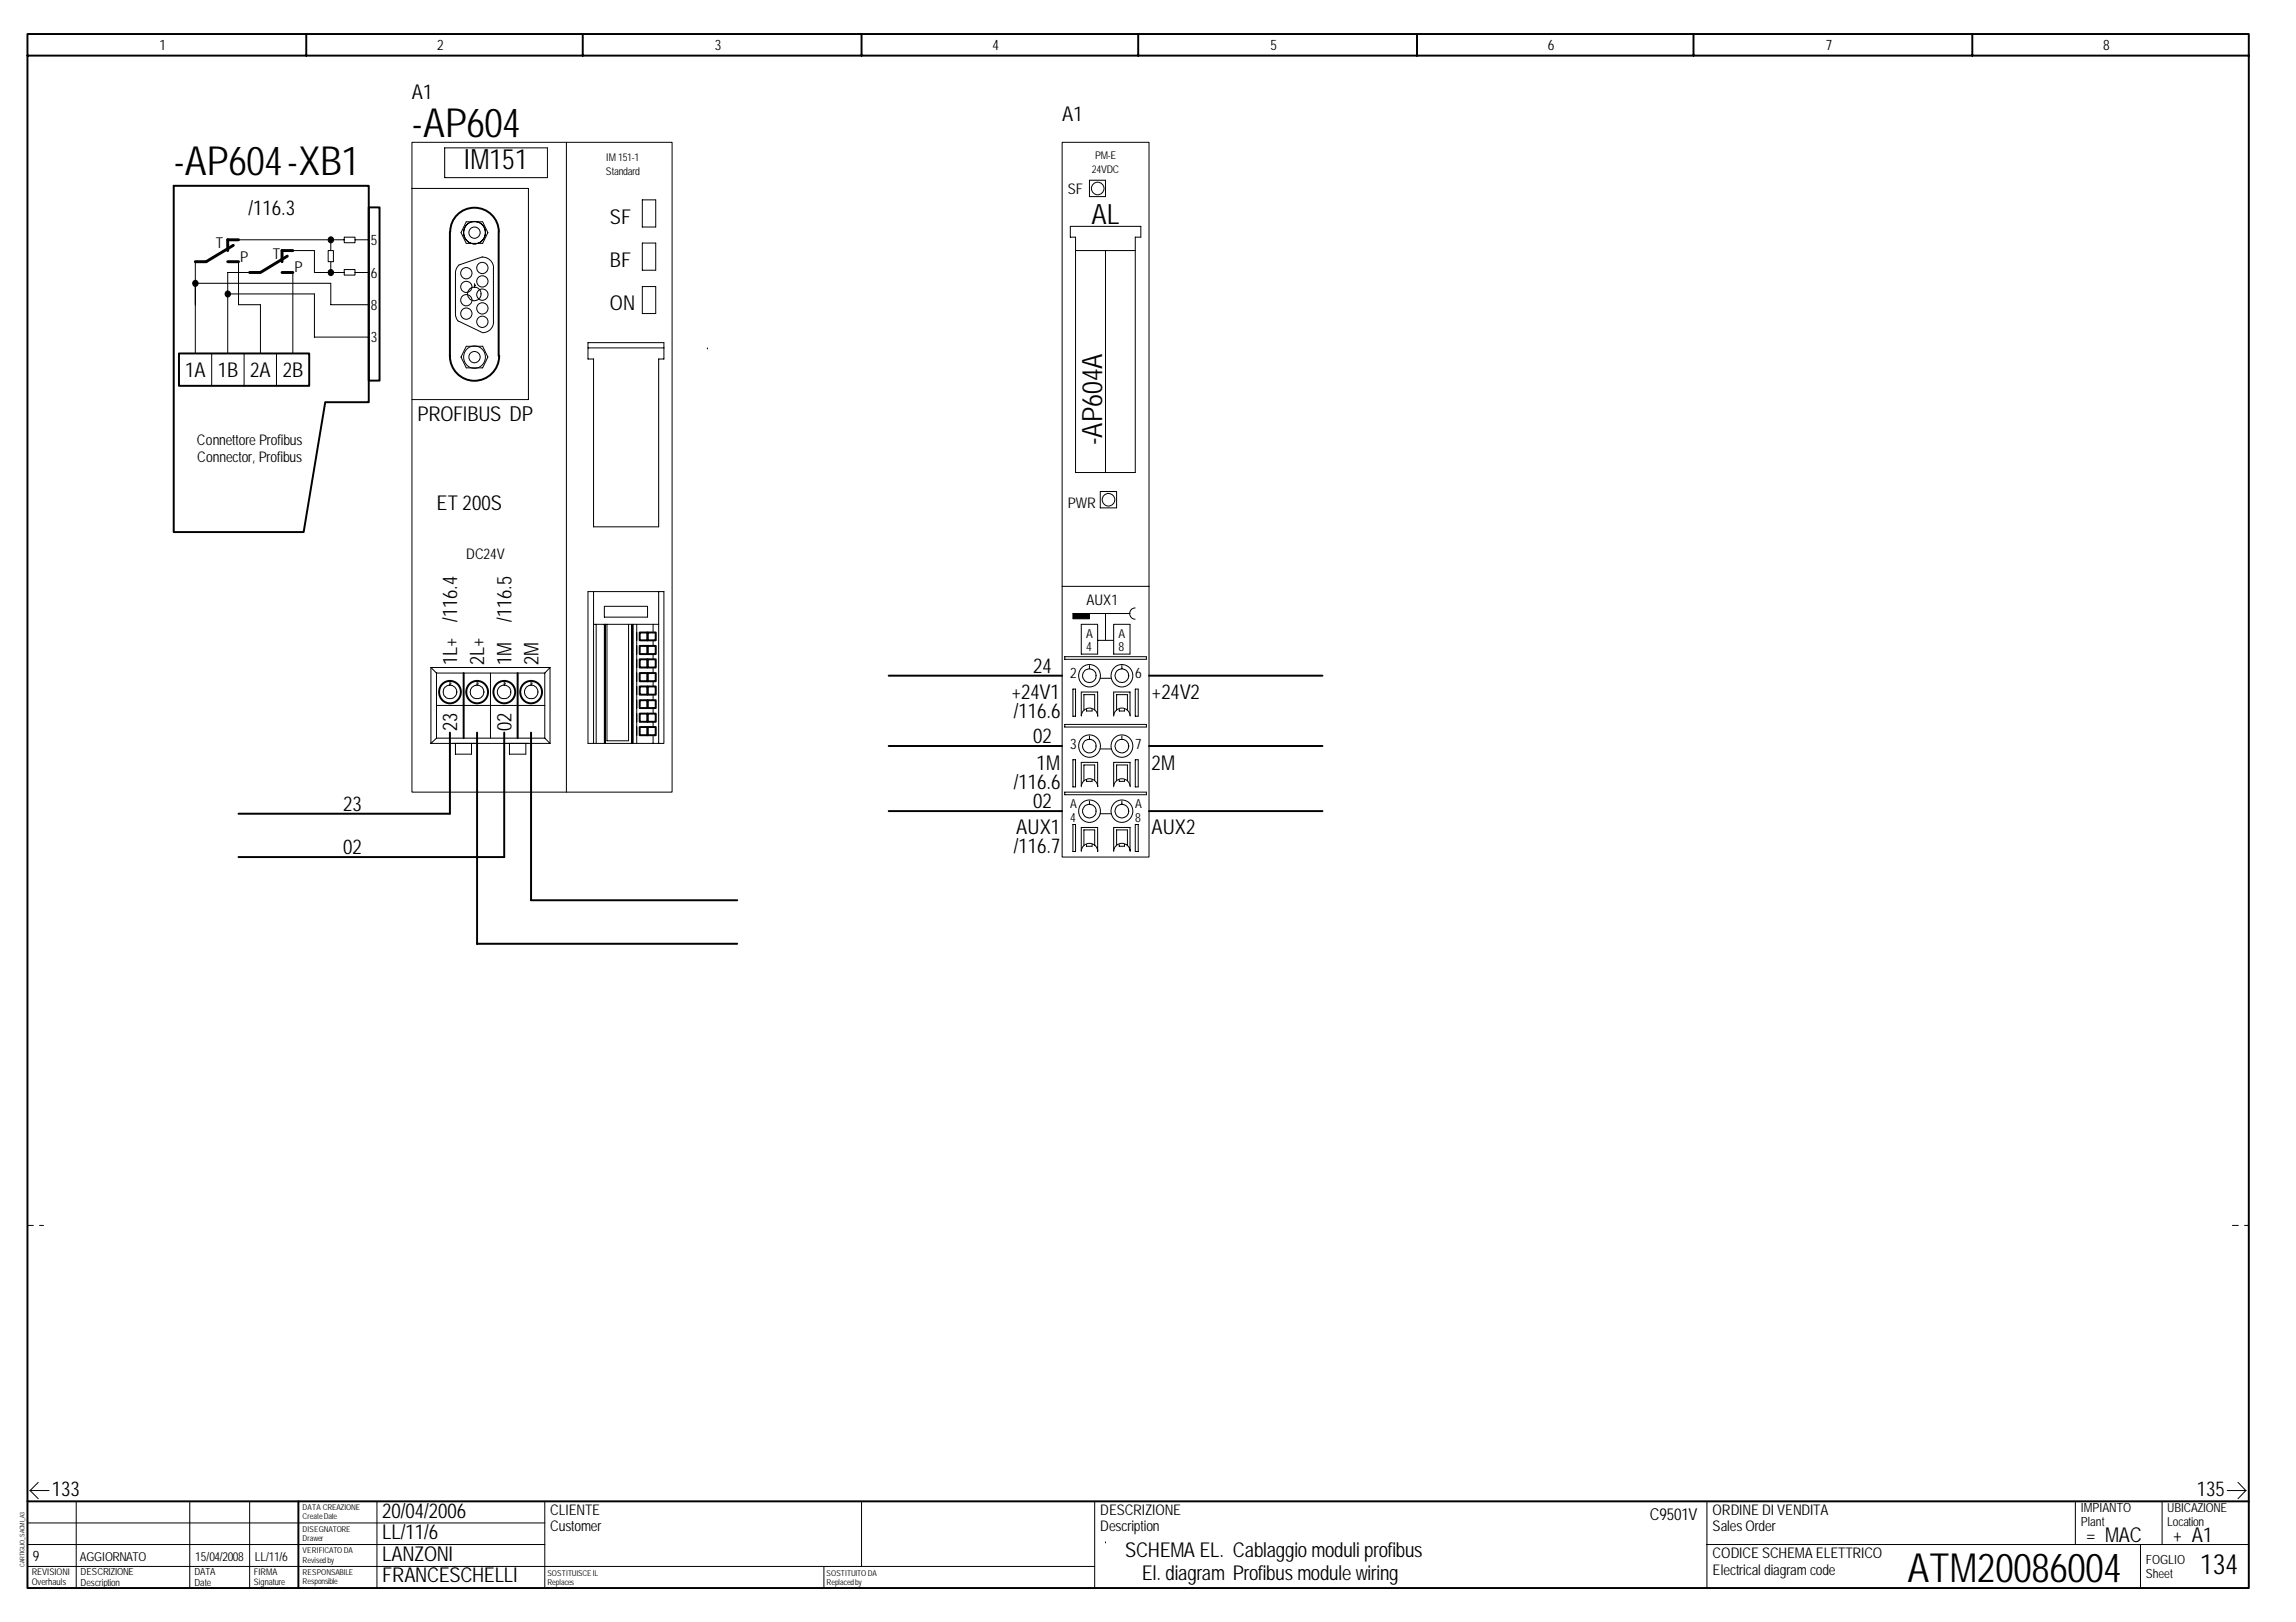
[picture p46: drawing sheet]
<svg xmlns="http://www.w3.org/2000/svg" width="297mm" height="210mm" viewBox="0 0 297 210" stroke-linecap="round" stroke-linejoin="round" font-family="sans-serif">
<defs><g id="words">
<g font-size="5.2">
<text x="53.3" y="17.7">-AP604</text>
<text x="22.5" y="22.6">-AP604-XB1</text>
<text x="246.8" y="204.7">ATM20086004</text>
</g>
<g font-size="3.6">
<text x="60" y="21.9">IM151</text>
<text x="141.2" y="29">AL</text>
<text x="142.6" y="57.6" transform="rotate(-90 142.6 57.6)">-AP604A</text>
<text x="284.6" y="203.7">134</text>
</g>
<g font-size="2.7">
<text x="53.3" y="12.8">A1</text>
<text x="137.4" y="15.6">A1</text>
<text x="32.1" y="27.8">/116.3</text>
<text x="78.9" y="29">SF</text>
<text x="78.9" y="34.5">BF</text>
<text x="78.9" y="40.2">ON</text>
<text x="24" y="48.8">1A</text>
<text x="28.2" y="48.8">1B</text>
<text x="32.4" y="48.8">2A</text>
<text x="36.6" y="48.8">2B</text>
<text x="54" y="54.5">PROFIBUS DP</text>
<text x="56.5" y="66.1">ET 200S</text>
<text x="133.6" y="87.1">24</text>
<text x="130.8" y="90.5">+24V1</text>
<text x="131.1" y="92.9">/116.6</text>
<text x="149" y="90.5">+24V2</text>
<text x="133.6" y="96.2">02</text>
<text x="134.1" y="99.6">1M</text>
<text x="149" y="99.6">2M</text>
<text x="44.4" y="105">23</text>
<text x="131.1" y="102">/116.6</text>
<text x="131.5" y="108">AUX1</text>
<text x="133.6" y="104.6">02</text>
<text x="149" y="108">AUX2</text>
<text x="44.4" y="110.5">02</text>
<text x="131.1" y="110.4">/116.7</text>
<text x="6.7" y="193.6">133</text>
<text x="49.4" y="196.4">20/04/2006</text>
<text x="284.2" y="193.6">135</text>
<text x="49.4" y="202">LANZONI</text>
<text x="49.4" y="199.2">LL/11/6</text>
<text x="145.6" y="201.4">SCHEMA EL. Cablaggio moduli profibus</text>
<text x="49.4" y="204.8">FRANCESCHELLI</text>
<text x="147.7" y="204.4">El. diagram Profibus module wiring</text>
</g>
<g font-size="2.6">
<text x="59.1" y="80.5" transform="rotate(-90 59.1 80.5)">/116.4</text>
<text x="66.2" y="80.5" transform="rotate(-90 66.2 80.5)">/116.5</text>
<text x="59.1" y="86" transform="rotate(-90 59.1 86)">1L+</text>
<text x="62.6" y="86" transform="rotate(-90 62.6 86)">2L+</text>
<text x="66.2" y="86" transform="rotate(-90 66.2 86)">1M</text>
<text x="69.7" y="86" transform="rotate(-90 69.7 86)">2M</text>
<text x="59.1" y="94.6" transform="rotate(-90 59.1 94.6)">23</text>
<text x="66.2" y="94.6" transform="rotate(-90 66.2 94.6)">02</text>
<text x="269.9" y="199.5">= MAC</text>
<text x="281.1" y="199.5">+ A1</text>
</g>
<text font-size="2.1" x="213.5" y="196.7">C9501V</text>
<g font-size="1.9">
<text x="20.7" y="6.5">1</text>
<text x="56.6" y="6.5">2</text>
<text x="92.5" y="6.5">3</text>
<text x="128.4" y="6.5">4</text>
<text x="164.4" y="6.5">5</text>
<text x="200.3" y="6.5">6</text>
<text x="236.2" y="6.5">7</text>
<text x="272.1" y="6.5">8</text>
<text x="138.1" y="25.1">SF</text>
<text x="27.9" y="32.1">T</text>
<text x="31.1" y="33.9">P</text>
<text x="35.3" y="33.5">T</text>
<text x="38.1" y="35.3">P</text>
<text x="48" y="31.7">5</text>
<text x="48" y="35.9">6</text>
<text x="48" y="40.1">8</text>
<text x="48" y="44.3">3</text>
<text x="25.5" y="57.6">Connettore Profibus</text>
<text x="25.5" y="59.8">Connector, Profibus</text>
<text x="138.1" y="65.7">PWR</text>
<text x="60.3" y="72.4">DC24V</text>
<text x="140.6" y="78.3">AUX1</text>
<text x="138.5" y="87.8">2</text>
<text x="146.9" y="87.8">6</text>
<text x="138.5" y="96.9">3</text>
<text x="146.9" y="96.9">7</text>
<text x="71.2" y="196">CLIENTE</text>
<text x="142.3" y="196">DESCRIZIONE</text>
<text x="221.5" y="196">ORDINE DI VENDITA</text>
<text x="4.2" y="202">9</text>
<text x="71.2" y="198.2">Customer</text>
<text x="142.3" y="198.2">Description</text>
<text x="221.5" y="201.7">CODICE SCHEMA ELETTRICO</text>
<text x="221.5" y="203.8">Electrical diagram code</text>
<text x="221.5" y="198.2">Sales Order</text>
</g>
<g font-size="1.6">
<text x="140.5" y="82.5">A</text>
<text x="144.7" y="82.5">A</text>
<text x="140.5" y="84.3">4</text>
<text x="144.7" y="84.3">8</text>
<text x="138.5" y="104.6">A</text>
<text x="138.5" y="106.4">4</text>
<text x="146.9" y="104.6">A</text>
<text x="146.9" y="106.4">8</text>
<text x="269.2" y="195.7">IMPIANTO</text>
<text x="269.2" y="197.5">Plant</text>
<text x="280.4" y="195.7">UBICAZIONE</text>
<text x="280.4" y="197.5">Location</text>
<text x="10.3" y="202">AGGIORNATO</text>
<text x="25.3" y="202">15/04/2008</text>
<text x="33" y="202">LL/11/6</text>
<text x="277.6" y="202.4">FOGLIO</text>
<text x="277.6" y="204.2">Sheet</text>
</g>
<g font-size="1.4">
<text x="78.4" y="22.7">Standard</text>
<text x="78.4" y="20.9">IM 151-1</text>
<text x="141.2" y="22.4">24VDC</text>
<text x="141.7" y="20.5">PM-E</text>
</g>
<g font-size="1.3">
<text x="10.4" y="203.8">DESCRIZIONE</text>
<text x="25.1" y="203.8">DATA</text>
<text x="10.4" y="205.3">Description</text>
<text x="25.1" y="205.3">Date</text>
</g>
<g font-size="1.2">
<text x="4.1" y="203.8">REVISIONI</text>
<text x="32.8" y="203.8">FIRMA</text>
<text x="4.1" y="205.1">Overhauls</text>
<text x="32.8" y="205.1">Signature</text>
</g>
<g font-size="1">
<text x="39.2" y="195.4">DATA CREAZIONE</text>
<text x="39.2" y="196.6">Create Date</text>
<text x="39.2" y="198.2">DISEGNATORE</text>
<text x="39.2" y="199.4">Drawer</text>
<text x="39.2" y="201">VERIFICATO DA</text>
<text x="39.2" y="202.2">Revised by</text>
<text x="39.2" y="203.8">RESPONSABILE</text>
<text x="70.8" y="203.9">SOSTITUISCE IL</text>
<text x="106.9" y="203.9">SOSTITUITO DA</text>
<text x="39.2" y="205">Responsible</text>
<text x="70.8" y="205.1">Replaces</text>
<text x="106.9" y="205.1">Replaced by</text>
</g>
<text font-size=".8" x="3.2" y="202.8" transform="rotate(-90 3.2 202.8)">CARTIGLIO_SACMI_A3</text>
</g></defs>
<path d="M3.6 4.4h287.3v201.1h-287.3zM3.6 7.2h287.3M39.6 4.4v2.8M75.4 4.4v2.8M111.5 4.4v2.8M147.3 4.4v2.8M183.3 4.4v2.8M219.1 4.4v2.8M255.2 4.4v2.8M3.6 194.3h287.3M38.6 194.3v11.2" fill="none" stroke="#000" stroke-width=".25"/>
<g fill="none" stroke="#000" stroke-width=".13">
<path d="M3.6 197.1h66.9M3.6 199.9h66.9M3.9 192.9l1 1.1M3.9 192.9h2.4M4.9 191.8l-1 1.1M9.9 194.3v11.2M24.6 194.3v11.2M32.3 194.3v11.2M48.8 194.3v11.2M70.5 194.3v11.2M111.5 194.3v8.4M288.1 192.9h2.5"/>
<path d="M289.5 191.8l1.1 1.1M290.6 192.9l-1.1 1.1M3.6 202.7h138M106.6 202.7v2.8"/>
</g>
<path d="M3.6 158.6h2M288.8 158.6h2.1" fill="none" stroke="#000" stroke-width=".13" stroke-dasharray=".8 .8"/>
<path d="M113.9 195h26v7h-26z" fill="#fff"/>
<g fill="none" stroke="#000" stroke-width=".13">
<path d="M53.3 18.4h33.6v84.1h-33.6zM57.5 19.1h13.3v3.9h-13.3zM73.3 18.4v84.1M137.4 18.4h11.3v92.5h-11.3zM25.3 36.7h17.5v2.7h4.9M25.3 33.9v11.8M29.5 38h11.2v5.6h7M30.9 33.9v5.5h2.8v6.3M30.9 31h13.6M32.3 35.3h-2.8v10.4M37.9 32.4h2.8v2.9h3.8M37.9 35.3v10.4"/>
<path d="M42.5 32.4h.6v1.5h-.6zM42.8 31v1.4M42.8 33.9v1.4M44.5 30.7h1.4v.7h-1.4zM44.5 34.9h1.4v.7h-1.4zM45.9 35.3h1.8M45.9 31h1.8M53.3 24.4h15.1v27.3h-15.1M58.9 35.3v5.3l.1 .5 .3 .5M60.3 28.7h2.1l.7 1.4-.7 1.4h-2.1l-.7-1.4zM61.4 36.7v.5M61.5 36.9h.1"/>
<path d="M62.4 33.3a1.42 1.42 0 0 1 1.5 1.3M62.4 33.2l-3 1.1a1.4 1.4 0 0 0-.5 1M63.8 34.7l.1 6.9a1.42 1.42 0 0 1-1.5 1.5M83.1 25.9h1.7v3.5h-1.7zM83.1 31.5h1.7v3.5h-1.7zM83.1 37.1h1.7v3.5h-1.7zM138.5 29.3h9.1v1.4h-.7v30.5h-7.8v-30.5h-.6zM139.1 32.4h7.8M140.9 23.3h2.1v2.1h-2.1zM143 32.4v28.8M27.4 45.7v4.2M31.6 45.7v4.2"/>
<path d="M35.8 45.7v4.2M59.3 41.6l3.1 1.4M60.3 44.8h2.1l.7 1.4-.7 1.4h-2.1l-.7-1.4zM76.1 45v-.7h9.8v2.2h-.7v21.7h-8.4v-21.7h-.7v-1.5h9.8M91.5 45h.1M76.1 76.6h9.8v19.6h-9.8zM76.8 76.6v4.2M78.2 78.5h5.6v1.4h-5.6zM85.2 76.6v19.6M137.4 75.9h11.3M138.8 79.4h7.4M142.3 63.6h2.2v2.1h-2.2z"/>
<path d="M143 79.4v3.5M146.9 78.7a.73 .73 0 0 0-.7 .7 .73 .73 0 0 0 .7 .7M55.7 86.4h15.5M55.7 96.2h15.5M55.7 86.4v9.8M55.7 86.4l.8 .7M56.5 95.5l-.8 .7M56.5 87.1h14M56.5 91.3h14M56.5 87.1v8.4M56.5 95.5h14M58.2 88.2v.5"/>
<path d="M58.3 88.4h.1M58.9 96.2v1.4h2.1v-1.4M61.7 88.2v.5M61.8 88.4h.1M63.5 87.1v8.4M65.2 88.2v.5M65.4 88.4h.1M65.9 96.2v1.4h2.1v-1.4M68.7 88.2v.5M68.8 88.4h.1M70.5 87.1v8.4M70.5 95.5l.7 .7"/>
<path d="M71.2 86.4l-.7 .7M71.2 86.4v9.8M77.1 80.8v15.4M78.2 80.8v15.4M78.3 80.8v15.4M78.5 80.8v15.1h2.8v-15.1M81.7 80.8v15.4M81.8 80.8v15.4M81.9 80.8v15.4M82.4 80.8v15.4M84.5 80.8v1.1M84.5 82.9v.7"/>
<path d="M84.5 84.6v.7M84.5 86.4v.7M84.5 88.2v.6M84.5 89.9v.7M84.5 91.6v.8M84.5 93.4v.7M84.5 95.1v1.1M85.2 80.8h-8.4v15.4M137.7 85h10.6v.3h-10.6zM137.7 93.7h10.6v.4h-10.6zM138.8 89.2h.3v3.5h-.3zM138.8 98.3h.3v3.5h-.3z"/>
<path d="M139.9 92.7a1.07 1.07 0 0 1 1.1-1.1 1.07 1.07 0 0 1 1 1.1M139.9 80.8h2.1v3.8h-2.1zM139.9 92.6v-3h2.1v3.1M140.6 91.8v.2h.7v-.2M140.9 86.1v.5M140.9 95.2v.5M141.6 91.9v-2h-1.4v2M142 82.9h2.1M142.3 87.8h1.4M142.3 96.9h1.4M144.1 80.8h2.1v3.8h-2.1zM144.1 92.7a1.07 1.07 0 0 1 1-1.1 1.07 1.07 0 0 1 1.1 1.1"/>
<path d="M144.1 92.6v-3h2.1v3M144.5 91.9v-2h1.4v2M144.8 91.8v.2h.7v-.2M145.1 86.1v.5M145.1 95.2v.5M146.9 89.2h.4v3.5h-.4zM146.9 98.3h.4v3.5h-.4zM137.7 102.5h10.6v.3h-10.6zM138.8 106.7h.3v3.5h-.3zM139.9 101.8a1.07 1.07 0 0 1 1.1-1 1.07 1.07 0 0 1 1 1M139.9 110.2a1.07 1.07 0 0 1 1.1-1.1 1.07 1.07 0 0 1 1 1.1M139.9 101.7v-3h2.1v3.1"/>
<path d="M139.9 110.1v-3h2.1v3.1M140.6 100.9v.2h.7v-.2M140.6 109.3v.2h.7v-.2M140.9 103.7v.4M141.6 101v-2h-1.4v2M141.6 109.4v-2h-1.4v2M142.3 105.3h1.4M144.1 101.8a1.07 1.07 0 0 1 1-1 1.07 1.07 0 0 1 1.1 1M144.1 110.2a1.07 1.07 0 0 1 1-1.1 1.07 1.07 0 0 1 1.1 1.1M144.1 101.7v-3h2.1v3M144.1 110.1v-3h2.1v3M144.5 101v-2h1.4v2"/>
<path d="M144.5 109.4v-2h1.4v2M144.8 100.9v.2h.7v-.2M144.8 109.3v.2h.7v-.2M145.1 103.7v.4M146.9 106.7h.4v3.5h-.4zM141.6 194.3v11.2M143 199.5h.1M220.8 199.9h70.1M220.8 194.3v11.2M268.5 194.3v5.6M276.9 199.9v5.6M279.7 194.3v5.6"/>
<circle cx="60.3" cy="38.8" r=".73"/>
<circle cx="60.3" cy="35.4" r=".73"/>
<circle cx="60.3" cy="37.1" r=".73"/>
<circle cx="61.3" cy="38" r=".88"/>
<circle cx="61.4" cy="30.1" r="1.43"/>
<circle cx="61.4" cy="30.1" r=".73"/>
<circle cx="62.4" cy="38.1" r=".73"/>
<circle cx="62.4" cy="39.9" r=".73"/>
<circle cx="62.4" cy="34.7" r=".73"/>
<circle cx="62.4" cy="36.4" r=".73"/>
<circle cx="142" cy="24.4" r=".81"/>
<circle cx="60.3" cy="40.6" r=".73"/>
<circle cx="61.4" cy="46.2" r="1.43"/>
<circle cx="61.4" cy="46.2" r=".73"/>
<circle cx="62.4" cy="41.6" r=".73"/>
<circle cx="143.4" cy="64.7" r=".81"/>
<circle cx="58.2" cy="89.6" r=".88"/>
<circle cx="61.7" cy="89.6" r=".88"/>
<circle cx="65.2" cy="89.6" r=".88"/>
<circle cx="68.7" cy="89.6" r=".88"/>
<circle cx="140.9" cy="96.5" r=".87"/>
<circle cx="140.9" cy="87.5" r=".87"/>
<circle cx="140.9" cy="96.5" r="1.43"/>
<circle cx="140.9" cy="87.4" r="1.43"/>
<circle cx="145.1" cy="96.5" r="1.43"/>
<circle cx="145.1" cy="87.4" r="1.43"/>
<circle cx="145.1" cy="96.5" r=".89"/>
<circle cx="145.1" cy="87.4" r=".88"/>
<circle cx="140.9" cy="105" r=".88"/>
<circle cx="140.9" cy="105" r="1.43"/>
<circle cx="145.1" cy="105" r="1.43"/>
<circle cx="145.1" cy="105" r=".88"/>
</g>
<g fill="none" stroke="#000" stroke-width=".25">
<path d="M22.5 24h25.2v28h-5.6l-2.8 16.9h-16.8zM47.7 26.8h1.4v22.5h-1.4zM58.2 30v16.1M58.2 30a3.1 3.1 0 0 1 3.2-3.1 3.1 3.1 0 0 1 3.1 3.1M64.5 30v16.1M23.2 45.7h16.8v4.2h-16.8zM58.2 46.1v-.1a3.2 3.2 0 0 0 3.2 3.3 3.2 3.2 0 0 0 3.2-3.3v.1M58.2 94.8v10.5h-27.3M60 87.1v8.4M61.7 94.8v27.3h33.7M65.2 94.8v16.1h-34.3M67 87.1v8.4"/>
<path d="M68.7 94.8v21.7h26.7M82.8 81.9h1v1h-1zM82.8 83.6h1v1h-1zM82.8 85.3h1v1.1h-1zM82.8 87.1h1v1.1h-1zM82.8 88.8h1v1.1h-1zM82.8 90.6h1v1h-1zM82.8 92.4h1v1h-1zM82.8 94.1h1v1h-1zM83.8 81.9h1v1h-1zM83.8 83.6h1v1h-1zM83.8 85.3h1v1.1h-1z"/>
<path d="M83.8 87.1h1v1.1h-1zM83.8 88.8h1v1.1h-1zM83.8 90.6h1v1h-1zM83.8 92.4h1v1h-1zM83.8 94.1h1v1h-1zM115 87.4h22.4M115 96.5h22.4M148.7 87.4h22.4M148.7 96.5h22.4M115 105h22.4M148.7 105h22.4"/>
<circle cx="58.2" cy="89.6" r="1.43"/>
<circle cx="61.7" cy="89.6" r="1.43"/>
<circle cx="65.2" cy="89.6" r="1.43"/>
<circle cx="68.7" cy="89.6" r="1.43"/>
</g>
<g fill="#000" stroke="#000" stroke-width=".13">
<path d="M138.8 79.4h2.1v.7h-2.1z" fill-rule="evenodd"/>
<circle cx="25.3" cy="36.7" r=".37"/>
<circle cx="29.4" cy="38" r=".37"/>
<circle cx="42.8" cy="31" r=".37"/>
<circle cx="42.8" cy="35.3" r=".37"/>
</g>
<path d="M29.5 33.9h1.4M30.2 31.7l-3.5 2.2h-1.4M30.9 31h-1.4v1.4M36.5 35.3h1.4M37.2 33.1l-3.5 2.2h-1.4M37.9 32.4h-1.4v1.5" fill="none" stroke="#000" stroke-width=".38"/>
<use href="#words"/>
</svg>
